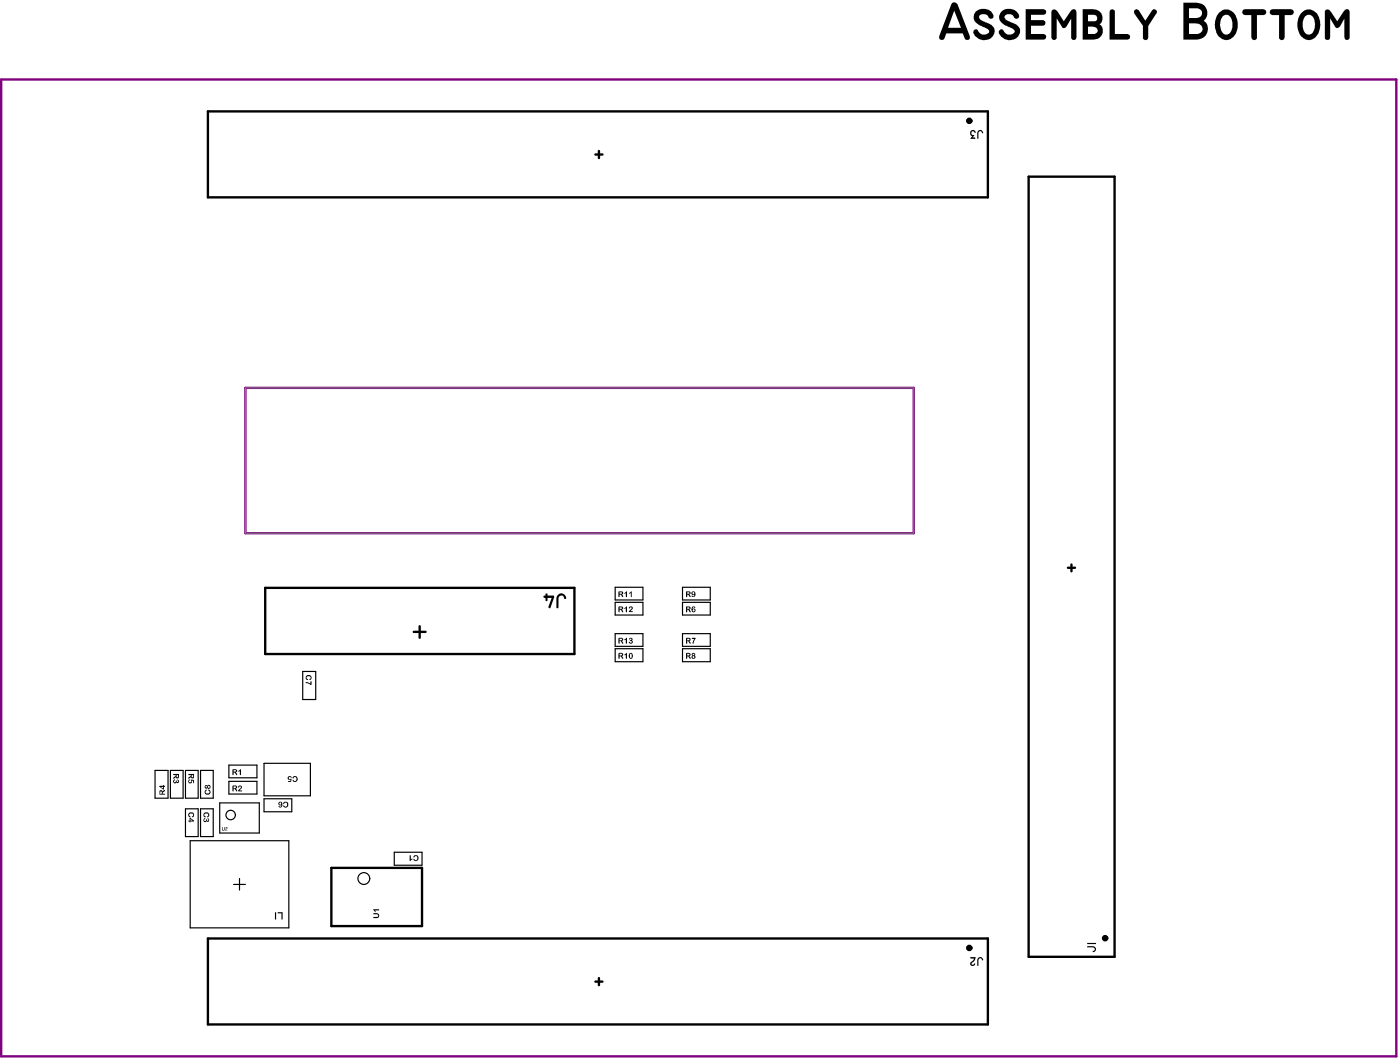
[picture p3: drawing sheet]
<svg xmlns="http://www.w3.org/2000/svg" width="200mm" height="152mm" viewBox="0 0 200 152" stroke-linecap="round" stroke-linejoin="round" font-family="sans-serif">
<path d="M35.1 55.5h95.7v20.8h-95.7z" fill="none" stroke="#808080" stroke-width=".14"/>
<path d="M.2 11.4h199.7v139.8h-199.7zM35.1 55.5h95.7v20.8h-95.7z" fill="none" stroke="#800080" stroke-width=".34"/>
<g fill="none" stroke="#000" stroke-width=".17">
<path d="M43.3 96.1h1.9v4h-1.9zM88 84h4v1.9h-4zM88 86.2h4v1.8h-4zM88 90.7h4v1.8h-4zM88 92.8h4v1.9h-4zM97.7 84h4v1.9h-4zM97.7 86.2h4v1.8h-4zM97.7 90.7h4v1.8h-4zM97.7 92.8h4v1.9h-4zM22.2 110.3h1.9v3.9h-1.9zM24.4 110.3h1.8v3.9h-1.8zM26.5 115.7h1.9v4h-1.9z"/>
<path d="M26.5 110.3h1.9v3.9h-1.9zM28.7 115.7h1.8v4h-1.8zM28.7 110.3h1.8v3.9h-1.8zM31.4 114.9h5.7v4.3h-5.7zM32.8 109.5h4v1.8h-4zM32.8 111.8h4v1.8h-4zM37.8 109.2h6.6v4.7h-6.6zM37.8 114.3h4v1.9h-4zM27.2 120.3h14.1v12.5h-14.1zM33.4 126.6h1.7M34.3 125.7v1.7M56.4 122h4v1.8h-4z"/>
<circle cx="33" cy="116.6" r=".68"/>
<circle cx="52.1" cy="125.7" r=".85"/>
</g>
<g fill="none" stroke="#000" stroke-width=".34">
<path d="M29.8 15.9h111.6v12.3h-111.6zM85.2 22.1h1M85.7 21.6v1M147.2 25.3h12.3v111.6h-12.3zM38 84.1h44.2v9.5h-44.2zM59.2 90.4h1.7M60.1 89.6v1.7M152.8 81.3h1.1M153.4 80.8v1M29.8 134.3h111.6v12.3h-111.6zM47.4 124.2h13v8.3h-13zM85.7 140v1"/>
<path d="M85.2 140.5h1"/>
</g>
<g fill="#000">
<path d="M139 18.6h.1a.31 .31 0 0 1 .4 .1 .31 .31 0 0 1 .1 .3 .35 .35 0 0 0-.5-.1 .31 .31 0 0 0 0 .3 .31 .31 0 0 0 .3 .1v.1l-.2 .3h.3l.1 .2h-.7l.3-.4a.51 .51 0 0 1-.2-.9zM139.9 18.8h.1a.38 .38 0 0 1 .4-.2 .38 .38 0 0 1 .3 .5h-.2a.26 .26 0 0 0-.2-.3 .26 .26 0 0 0-.3 .2v.8l-.1 .1zM139.7 1.7a1.5 1.5 0 0 1 2.5 .7 .4 .4 0 0 1-.4 .3 .4 .4 0 0 1-.4-.4 .83 .83 0 0 0-1.3 .1 1.29 1.29 0 0 0 1.1 .8 1.28 1.28 0 0 1 1 1.7 1.58 1.58 0 0 1-1.6 .9 1.58 1.58 0 0 1-1.3-1.2 .38 .38 0 0 1 .4-.4 .38 .38 0 0 1 .4 .4 .88 .88 0 0 0 1.5-.2l-.3-.3-1.1-.5a1.23 1.23 0 0 1-.5-1.9zM143.3 1.7a1.52 1.52 0 0 1 2.6 .7h-.1a.39 .39 0 0 1-.4 .3 .39 .39 0 0 1-.3-.4 .76 .76 0 0 0-1.3 .2 1.32 1.32 0 0 0 .8 .6 1.91 1.91 0 0 1 1.4 1.1 1.51 1.51 0 0 1-.9 1.5 1.51 1.51 0 0 1-1.7-.4l-.4-.5a.4 .4 0 0 1 .2-.6 .4 .4 0 0 1 .5 .4 .88 .88 0 0 0 1.5-.2 3.3 3.3 0 0 0-1.5-.8 1.19 1.19 0 0 1-.4-1.9zM146.8 1.3h2.5a.4 .4 0 0 1 .5 .4 .4 .4 0 0 1-.5 .4h-1.7v.8h1.7a.4 .4 0 0 1 .3 .4 .4 .4 0 0 1-.3 .4h-1.7v1.2h1.7a.4 .4 0 0 1 .4 .4 .4 .4 0 0 1-.4 .4h-2.5zM150.6 1.4h.1h.4l1.2 1.6 .9-1.4a.43 .43 0 0 1 .5-.3 .43 .43 0 0 1 .4 .4v3.6a.38 .38 0 0 1-.4 .4 .38 .38 0 0 1-.4-.4v-2.6l-.7 1.1-.4 .2-1-1.4v2.7a.38 .38 0 0 1-.3 .4 .38 .38 0 0 1-.4-.4v-3.6zM158.9 1.4a.38 .38 0 0 1 .5 0 .38 .38 0 0 1 .2 .3v3.2h1.7a.4 .4 0 0 1 .4 .4 .4 .4 0 0 1-.4 .4h-2.5v-4zM162.4 1.5l.2-.2 .3 .1 1 1.6 1-1.5a.38 .38 0 0 1 .5-.1 .38 .38 0 0 1 .1 .5l-1.2 1.8v1.6a.38 .38 0 0 1-.3 .5 .38 .38 0 0 1-.4-.5v-1.6l-1.2-1.8zM177.9 1.5l.3-.2h2.6a.42 .42 0 0 1 .5 .4 .42 .42 0 0 1-.5 .5h-.9v3.1a.4 .4 0 0 1-.4 .5 .4 .4 0 0 1-.4-.5v-3.1h-.9a.45 .45 0 0 1-.3-.7zM181.8 1.5l.3-.2h2.7a.42 .42 0 0 1 .4 .4 .42 .42 0 0 1-.4 .5h-.9v3.1a.4 .4 0 0 1-.4 .5 .4 .4 0 0 1-.4-.5v-3.1h-1a.45 .45 0 0 1-.3-.7zM189.7 1.5a.47 .47 0 0 1 .8 .2l.9 1.3 .9-1.4a.43 .43 0 0 1 .5-.3 .43 .43 0 0 1 .4 .4v3.6a.38 .38 0 0 1-.4 .4 .38 .38 0 0 1-.4-.4v-2.6l-.7 1.2a.32 .32 0 0 1-.6 0l-.7-1.3v2.7a.38 .38 0 0 1-.4 .4 .38 .38 0 0 1-.4-.4v-3.7zM43.9 96.7l.1-.1a.37 .37 0 0 1 .5 .2 .37 .37 0 0 1-.2 .5v-.1a.28 .28 0 0 0-.1-.5 .28 .28 0 0 0-.3 .4l.2 .1a.24 .24 0 0 1-.3 0 .24 .24 0 0 1-.1-.3z"/>
<path d="M43.7 97.6l.4 .1 .3 .2v-.4h.2v.5h-.1l-.4-.2-.4-.1zM78.1 84.9l.3 .1v.2h.8l.1 .2-.6 1.6h-.1l-.1-.2 .5-1.2h-.6v.3a.15 .15 0 0 1-.2 .1 .15 .15 0 0 1-.1-.1v-.3h-.2l-.1-.3 .3-.1zM79.9 85.1h.1a.62 .62 0 0 1 .7-.1 .62 .62 0 0 1 .2 .7l-.1-.1a.44 .44 0 0 0-.5-.4l-.3 .2-.1 1.6h-.2l-.1-1.5zM89.4 93.7l.3-.3v.1v.8l-.1-.1v-.5l-.2 .1zM89.4 87l.3-.2v.8h-.1v-.6l-.2 .1zM89.4 84.8l.3-.2v.8h-.1v-.6l-.2 .2zM89.4 91.5l.3-.2v.8l-.1-.1v-.5l-.1 .1zM90.1 86.8a.31 .31 0 0 1 .4 .2 .31 .31 0 0 1-.2 .4l-.1 .1h.3l.1 .1h-.6v-.1l.2-.2a.23 .23 0 0 0 .1-.4l-.3 .2zM90.1 91.3h.1a.23 .23 0 0 1 .3 .1 .23 .23 0 0 1 0 .3 .27 .27 0 0 1-.1 .4 .27 .27 0 0 1-.4-.2l.1-.1a.14 .14 0 0 0 .1 .2 .14 .14 0 0 0 .2-.1 .14 .14 0 0 0-.2-.2v-.1a.13 .13 0 0 0 .1 0 .13 .13 0 0 0 0-.2 .13 .13 0 0 0-.1 0l-.2 .1zM90 84.8l.4-.2v.8h-.1v-.6l-.2 .2zM99 91.3h.5l.1 .1-.3 .5a.13 .13 0 0 1 0 .2 .13 .13 0 0 1-.2-.1 .13 .13 0 0 1 .1-.1l.2-.5h-.3zM24.9 111.6l.1-.1 .1 .1a.15 .15 0 0 0-.2 .2 .16 .16 0 0 0 .3 .1v-.2h.1a.14 .14 0 0 0 0 .2 .14 .14 0 0 0 .2-.1 .14 .14 0 0 0-.1-.2 .23 .23 0 0 1 .2 .3 .23 .23 0 0 1-.4 .1 .28 .28 0 0 1-.4 0 .28 .28 0 0 1 .1-.4z"/>
<path d="M27 116.4l.2-.1a.39 .39 0 0 1 .5 .2 .39 .39 0 0 1-.2 .5v-.1a.27 .27 0 0 0 0-.5 .27 .27 0 0 0-.4 .2v.2l.2 .1a.28 .28 0 0 1-.3-.1 .28 .28 0 0 1 0-.4zM27 111.6l.2-.1v.1a.16 .16 0 0 0-.1 .3 .16 .16 0 0 0 .3 0 .16 .16 0 0 0-.1-.3h.5l-.1 .5h-.1v-.4h-.1a.3 .3 0 0 1-.4 .4 .3 .3 0 0 1-.1-.5zM29.2 116.4l.2-.1a.39 .39 0 0 1 .5 .2 .39 .39 0 0 1-.2 .5l-.1-.2 .2-.2a.3 .3 0 0 0-.3-.2 .3 .3 0 0 0-.2 .4h.2a.2 .2 0 0 1-.3 .1 .2 .2 0 0 1-.1-.3zM29.1 117.2l.2-.1h.1v.1a.14 .14 0 0 0-.2 .2 .14 .14 0 0 0 .2 .1 .14 .14 0 0 0 .1-.2v-.1l.1 .1a.11 .11 0 0 0 .1 .1 .11 .11 0 0 0 .1-.1 .11 .11 0 0 0-.1-.1v-.1a.25 .25 0 0 1 .3 .2 .25 .25 0 0 1-.2 .3l-.2-.1a.28 .28 0 0 1-.4 .1 .28 .28 0 0 1-.1-.4zM29.4 113h.1l.1 .1a.27 .27 0 0 0-.1 .4 .27 .27 0 0 0 .4 .1 .27 .27 0 0 0 0-.4l-.1-.2a.34 .34 0 0 1 .3 .4 .34 .34 0 0 1-.3 .3h-.1a.37 .37 0 0 1-.4-.2 .37 .37 0 0 1 .1-.5zM31.8 118.4l.1 .4h.2v-.4h.1v.3a.19 .19 0 0 1-.2 .2 .19 .19 0 0 1-.2-.2zM32.3 118.4a.17 .17 0 0 1 .3 .1 .17 .17 0 0 1-.2 .2l-.1 .1 .2 .1h-.3l.1-.2 .2-.1v-.1h-.2zM34.2 112.5a.3 .3 0 0 1 .4 .1 .3 .3 0 0 1-.2 .4l-.1 .1h.4v.1h-.6l.3-.4a.16 .16 0 0 0 .1-.2 .16 .16 0 0 0-.2-.1 .16 .16 0 0 0-.1 .2h-.1zM34.1 110.3l.3-.2h.1l-.1 .8-.1-.1v-.5l-.1 .1zM40.6 114.9l.1-.2a.41 .41 0 0 1 .5 .2 .41 .41 0 0 1-.1 .6 .41 .41 0 0 1-.6-.1l.1-.2a.27 .27 0 0 0 .4 .2 .27 .27 0 0 0 0-.5h-.2l-.2 .2zM41.2 111.2a.27 .27 0 0 1 .3-.1 .27 .27 0 0 1 .2 .2 .17 .17 0 0 0-.3-.1 .17 .17 0 0 0 0 .2 .17 .17 0 0 0 .2 0h.1v.5h-.5v-.1h.4v-.2a.27 .27 0 0 1-.4-.1 .27 .27 0 0 1 0-.3zM41.9 111.1h.1a.41 .41 0 0 1 .6 .1 .41 .41 0 0 1-.2 .6 .41 .41 0 0 1-.5-.1l.1-.1a.26 .26 0 0 0 .3 .2 .26 .26 0 0 0 .1-.4 .24 .24 0 0 0-.2-.2 .24 .24 0 0 0-.2 .2h-.2z"/>
<path d="M39.4 130.5l.1 .1v1h-.1zM39.8 130.5h.7l-.1 1.1h-.1v-.9h-.5zM53.4 130.7h.5a.36 .36 0 0 1 .4 .3 .36 .36 0 0 1-.4 .4h-.4l-.1-.2h.5a.19 .19 0 0 0 .2-.2 .19 .19 0 0 0-.2-.2h-.5zM53.4 130.1h.8l.1 .1-.7 .1 .2 .1-.1 .1zM58.7 122.4h.1v.6l.3-.1-.3 .3h-.2zM59.2 122.5l.1-.1a.42 .42 0 0 1 .6 .2 .42 .42 0 0 1-.1 .5 .42 .42 0 0 1-.6-.1l.1-.1a.27 .27 0 0 0 .4 .1 .27 .27 0 0 0 0-.4l-.3-.1-.1 .2h-.1zM138.9 137h.8l-.2 .5-.2 .2a.19 .19 0 0 0-.2 .2 .19 .19 0 0 0 .2 .2l.2-.2a.3 .3 0 0 1-.1 .3 .3 .3 0 0 1-.4 0 .36 .36 0 0 1-.1-.4 .36 .36 0 0 1 .3-.3l.2-.3h-.5zM140 137.1a.36 .36 0 0 1 .5-.1 .36 .36 0 0 1 .1 .4h-.1a.26 .26 0 0 0-.2-.3 .26 .26 0 0 0-.3 .3v.8h-.1v-.9zM155.6 135.4h.9l.2 .1a.38 .38 0 0 1 .2 .5 .38 .38 0 0 1-.5 .2v-.1a.26 .26 0 0 0 .3-.2 .26 .26 0 0 0-.3-.3h-.8zM155.6 135l1.3-.1v.2h-1.3z"/>
<path d="M136.3 .4l.4-.1 .3 .3 1.8 4.6a.4 .4 0 0 1-.2 .5 .4 .4 0 0 1-.5-.2l-.3-.7h-2.4l-.2 .7a.41 .41 0 0 1-.5 .2 .41 .41 0 0 1-.3-.5zM136.6 1.5l-.9 2.5h1.8z"/>
<path d="M155 1.3h1.5a1.24 1.24 0 0 1 1.2 .8 1.24 1.24 0 0 1-.3 1.4 1.24 1.24 0 0 1 .3 1.4 1.24 1.24 0 0 1-1.3 .8h-1.4zM155.7 2.1v.9h.6a.5 .5 0 0 0 .7-.4 .5 .5 0 0 0-.6-.5zM155.7 3.8v1.1h.7a.52 .52 0 0 0 .7-.5 .52 .52 0 0 0-.6-.5z"/>
<path d="M169.4 .4h1.7a1.48 1.48 0 0 1 1.6 .8 1.48 1.48 0 0 1-.4 1.8 1.53 1.53 0 0 1 .4 1.7 1.53 1.53 0 0 1-1.5 1h-1.8zM170.2 1.2v1.4h1a.72 .72 0 0 0 .8-.8 .72 .72 0 0 0-.9-.6zM170.2 3.3v1.6h1a.75 .75 0 0 0 .9-.7 .75 .75 0 0 0-.8-.8z"/>
<path d="M174.4 1.9a1.48 1.48 0 0 1 1.6-.5 1.48 1.48 0 0 1 1 1.3 2.4 2.4 0 0 1-1.2 3 1.8 1.8 0 0 1-1.9-1.8 2.63 2.63 0 0 1 .5-2zM175 2.3l-.3 .5a2.07 2.07 0 0 0 .5 2.1 .86 .86 0 0 0 1.1-.8 1.8 1.8 0 0 0-.5-1.9l-.4-.1z"/>
<path d="M186.2 1.9a1.52 1.52 0 0 1 1.7-.4 1.52 1.52 0 0 1 1 1.3 2.37 2.37 0 0 1-1.3 2.9 1.8 1.8 0 0 1-1.9-1.8v-.2a2.63 2.63 0 0 1 .5-1.8zM186.8 2.3l-.3 .6a1.71 1.71 0 0 0 .7 2 .87 .87 0 0 0 .9-.8 1.91 1.91 0 0 0-.4-1.9l-.5-.1z"/>
<path d="M88.6 93.4h.3a.24 .24 0 0 1 .3 .2 .24 .24 0 0 1-.2 .3l.2 .2v.2h-.1l-.2-.4h-.2v.4l-.2-.1v-.7zM88.7 93.6v.2h.3v-.2z"/>
<path d="M88.6 86.8h.3a.24 .24 0 0 1 .3 .2 .24 .24 0 0 1-.2 .3l.1 .1 .1 .2-.3-.3h-.2l-.1 .3h-.1zM88.7 86.9v.2h.3v-.2z"/>
<path d="M88.6 84.6h.3a.24 .24 0 0 1 .3 .2 .24 .24 0 0 1-.2 .3l.2 .2-.1 .2-.2-.4h-.2v.3h-.2zM88.7 84.8v.2l.3-.1v-.1z"/>
<path d="M88.6 91.3h.3a.24 .24 0 0 1 .3 .2 .24 .24 0 0 1-.2 .2l.2 .3a.11 .11 0 0 1-.1 .1 .11 .11 0 0 1-.1-.1l-.1-.2-.2-.1v.4h-.1l-.1-.7zM88.7 91.4v.3l.3-.1v-.2z"/>
<path d="M90.1 93.5a.38 .38 0 0 1 .5 .1 .38 .38 0 0 1-.1 .5 .33 .33 0 0 1-.4 .1 .33 .33 0 0 1-.1-.5zM90.2 93.6a.38 .38 0 0 0 .1 .5h.1a.39 .39 0 0 0-.2-.5z"/>
<path d="M98.2 93.5l.4-.1a.25 .25 0 0 1 .2 .2 .25 .25 0 0 1-.1 .3l.2 .2-.1 .2h-.1l-.2-.4h-.1v.3l-.2 .1zM98.4 93.6v.2h.2a.13 .13 0 0 0 .1-.2 .13 .13 0 0 0-.2 0z"/>
<path d="M98.2 86.8h.4a.24 .24 0 0 1 .2 .2 .24 .24 0 0 1-.1 .3l.2 .2-.1 .1-.3-.3h-.1v.3h-.2zM98.4 86.9v.2h.3l-.1-.2z"/>
<path d="M98.2 91.3h.4a.24 .24 0 0 1 .3 .2 .24 .24 0 0 1-.2 .2l.2 .3-.1 .1-.4-.4v.4h-.2zM98.4 91.4v.3l.3-.1-.1-.2z"/>
<path d="M98.2 84.6h.4a.24 .24 0 0 1 .2 .2 .24 .24 0 0 1-.1 .3l.2 .3h-.2l-.2-.3h-.1v.3h-.2zM98.4 84.8v.2l.3-.1v-.1z"/>
<path d="M99 93.5a.26 .26 0 0 1 .4 0 .26 .26 0 0 1 0 .4 .26 .26 0 0 1-.1 .4 .26 .26 0 0 1-.3-.4l.1-.1-.1-.1zM99.1 94a.15 .15 0 0 0 .3 0 .15 .15 0 0 0-.3 0zM99.2 93.7a.12 .12 0 0 0 .2 0 .12 .12 0 0 0-.2 0z"/>
<path d="M99 86.9a.23 .23 0 0 1 .3-.1 .23 .23 0 0 1 .2 .2h-.1a.11 .11 0 0 0-.1-.1 .11 .11 0 0 0-.1 .1l-.1 .2a.26 .26 0 0 1 .4 0 .26 .26 0 0 1-.1 .4 .26 .26 0 0 1-.4-.1v-.2zM99.1 87.3a.16 .16 0 0 0 .3 0 .16 .16 0 0 0-.3 0z"/>
<path d="M99 84.7a.39 .39 0 0 1 .5 .2 .39 .39 0 0 1-.1 .5h-.3h-.1l.1-.2a.18 .18 0 0 0 .2 .1 .18 .18 0 0 0 .1-.2 .25 .25 0 0 1-.4 0 .25 .25 0 0 1 0-.4zM99.1 84.9a.16 .16 0 0 0 .3 0 .16 .16 0 0 0-.3 0z"/>
<path d="M22.8 113.2a.24 .24 0 0 1 .3-.1 .24 .24 0 0 1 .1 .2l.2-.2h.2v.1l-.3 .2v.2h.3v.1h-.8zM23 113.3l-.1 .3h.3l-.1-.3z"/>
<path d="M22.8 112.5h.5l.1-.2 .2 .3h-.1v.4h-.2zM23 112.6l.3 .2v-.2z"/>
<path d="M24.8 110.8h.8v.3a.24 .24 0 0 1-.2 .3 .24 .24 0 0 1-.2-.2l-.2 .2h-.2l.4-.3v-.2h-.4zM25.3 110.9v.3h.1l.1-.3z"/>
<path d="M27.1 117.1h.2l.5 .3v.2h-.5l-.1 .1-.1-.1h-.1v-.2h.1zM27.3 117.2v.2h.3z"/>
<path d="M27 110.8h.8v.3a.24 .24 0 0 1-.2 .3 .24 .24 0 0 1-.3-.2l-.2 .2h-.2l.4-.3v-.2h-.3zM27.4 110.9v.3h.2v-.3z"/>
<path d="M29.4 112.4l.3 .1a.27 .27 0 0 1 .4-.1 .27 .27 0 0 1 0 .4 .27 .27 0 0 1-.4-.1 .25 .25 0 0 1-.4 0 .25 .25 0 0 1 .1-.3zM29.7 112.6a.15 .15 0 0 0 .3 0 .15 .15 0 0 0-.3 0zM29.4 112.6a.11 .11 0 0 0 .2 0 .11 .11 0 0 0-.2 0z"/>
<path d="M33.3 110.1h.3a.24 .24 0 0 1 .3 .2 .24 .24 0 0 1-.2 .2l.2 .2v.2h-.1l-.2-.4h-.2v.4h-.1zM33.4 110.2v.2h.4l-.1-.2z"/>
<path d="M33.3 112.5l.3-.1a.24 .24 0 0 1 .3 .2 .24 .24 0 0 1-.2 .3l.2 .1v.3h-.1l-.2-.4h-.2v.4h-.1zM33.4 112.5v.3l.4-.1-.1-.2z"/>
<path d="M39.9 114.8a.4 .4 0 0 1 .5 .1 .4 .4 0 0 1 0 .5 .26 .26 0 0 1-.3 .2 .26 .26 0 0 1-.2-.2l.1-.1v.2h.2l.1-.3a.27 .27 0 0 1-.4 0 .27 .27 0 0 1 0-.4zM40 115a.17 .17 0 0 0 .3 0 .17 .17 0 0 0-.3 0z"/>
</g>
<g fill="none" stroke="#000" stroke-width=".42">
<circle cx="138.7" cy="17.3" r=".25"/>
<circle cx="138.7" cy="135.7" r=".25"/>
<circle cx="158.2" cy="134.3" r=".25"/>
</g>
</svg>
